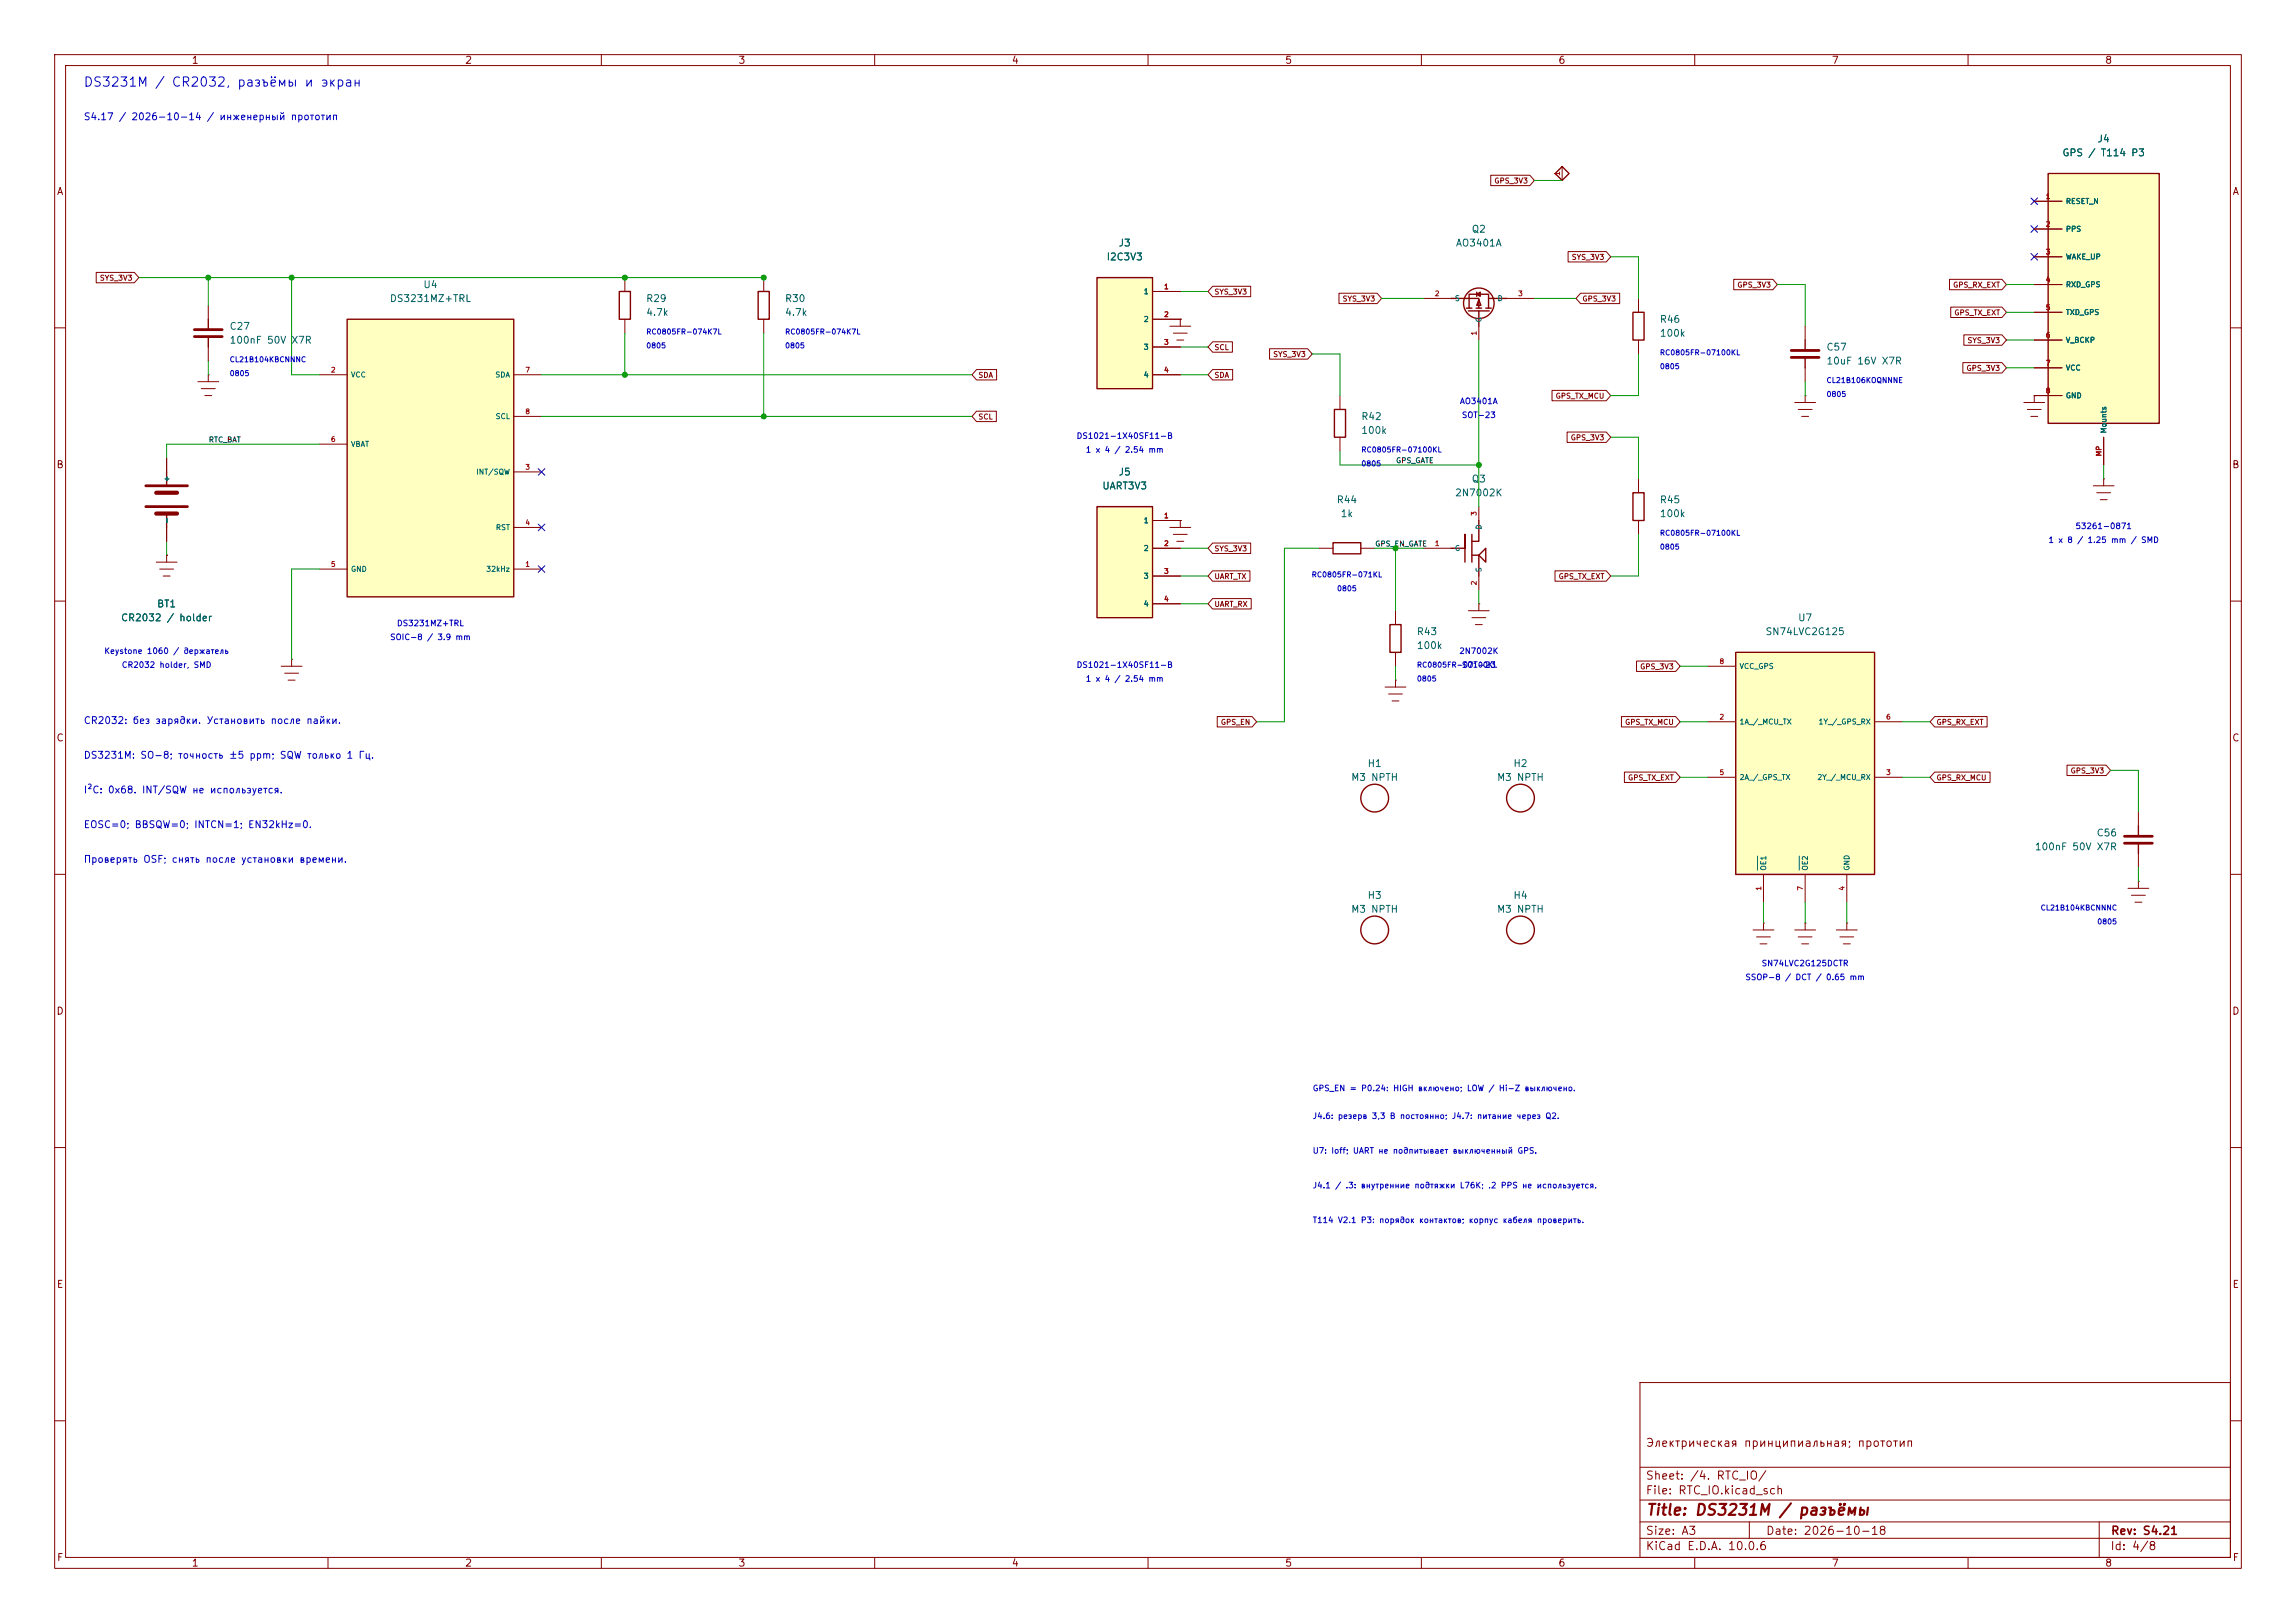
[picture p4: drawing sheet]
<svg xmlns="http://www.w3.org/2000/svg" width="420mm" height="297mm" viewBox="0 0 420 297" stroke-linecap="round" stroke-linejoin="round" font-family="sans-serif">
<defs><g id="words">
<text font-size="2" fill="#840000" x="301" y="277.8">Title: DS3231M / разъёмы</text>
<text font-size="1.7" fill="#0000c2" x="15.2" y="16.3">DS3231M / CR2032, разъёмы и экран</text>
<g font-size="1.5" fill="#840000">
<text x="300.9" y="265.1">Электрическая принципиальная; прототип</text>
<text x="300.9" y="273.8">File: RTC_IO.kicad_sch</text>
<text x="300.9" y="271.1">Sheet: /4. RTC_IO/</text>
<text x="300.9" y="281.2">Size: A3</text>
<text x="322.9" y="281.2">Date: 2026-10-18</text>
<text x="386" y="281.2">Rev: S4.21</text>
<text x="300.9" y="284">KiCad E.D.A. 10.0.6</text>
<text x="385.9" y="284">Id: 4/8</text>
</g>
<g font-size="1.3" fill="#840000">
<text x="35" y="12">1</text>
<text x="85" y="12">2</text>
<text x="135" y="12">3</text>
<text x="185" y="12">4</text>
<text x="235" y="12">5</text>
<text x="285" y="12">6</text>
<text x="335" y="12">7</text>
<text x="385" y="12">8</text>
<text x="10.3" y="36">A</text>
<text x="408.3" y="36">A</text>
<text x="10.2" y="86">B</text>
<text x="408.2" y="86">B</text>
<text x="10.2" y="136">C</text>
<text x="408.2" y="136">C</text>
<text x="10.2" y="186">D</text>
<text x="408.2" y="186">D</text>
<text x="10.3" y="236">E</text>
<text x="408.3" y="236">E</text>
<text x="10.3" y="286">F</text>
<text x="35" y="287">1</text>
<text x="85" y="287">2</text>
<text x="135" y="287">3</text>
<text x="185" y="287">4</text>
<text x="235" y="287">5</text>
<text x="285" y="287">6</text>
<text x="335" y="287">7</text>
<text x="385" y="287">8</text>
<text x="408.3" y="286">F</text>
</g>
<g font-size="1.3" fill="#0000c2">
<text x="15.2" y="22.3">S4.17 / 2026-10-14 / инженерный прототип</text>
<text x="15.2" y="132.8">CR2032: без зарядки. Установить после пайки.</text>
<text x="15.2" y="139.1">DS3231M: SO-8; точность ±5 ppm; SQW только 1 Гц.</text>
<text x="15.2" y="145.5">I²C: 0x68. INT/SQW не используется.</text>
<text x="15.2" y="151.8">EOSC=0; BBSQW=0; INTCN=1; EN32kHz=0.</text>
<text x="15.2" y="158.2">Проверять OSF; снять после установки времени.</text>
</g>
<g font-size="1.3" fill="#006464">
<text x="377.2" y="28.9">GPS / T114 P3</text>
<text x="383.6" y="26.4">J4</text>
<text x="202.3" y="48">I2C3V3</text>
<text x="204.5" y="45.4">J3</text>
<text x="266.2" y="45.4">AO3401A</text>
<text x="269.1" y="42.9">Q2</text>
<text x="77.3" y="53">U4</text>
<text x="71.2" y="55.6">DS3231MZ+TRL</text>
<text x="118.1" y="55.6">R29</text>
<text x="118.1" y="58.1">4.7k</text>
<text x="143.5" y="55.6">R30</text>
<text x="143.5" y="58.1">4.7k</text>
<text x="303.5" y="59.4">R46</text>
<text x="41.9" y="60.7">C27</text>
<text x="41.9" y="63.2">100nF 50V X7R</text>
<text x="303.5" y="61.9">100k</text>
<text x="334" y="64.5">C57</text>
<text x="334" y="67">10uF 16V X7R</text>
<text x="248.9" y="77.2">R42</text>
<text x="248.9" y="79.7">100k</text>
<text x="201.5" y="89.9">UART3V3</text>
<text x="204.5" y="87.3">J5</text>
<text x="269.1" y="88.6">Q3</text>
<text x="244.4" y="92.4">R44</text>
<text x="245.1" y="94.9">1k</text>
<text x="266.1" y="91.1">2N7002K</text>
<text x="303.5" y="92.4">R45</text>
<text x="303.5" y="94.9">100k</text>
<text x="22" y="114">CR2032 / holder</text>
<text x="28.6" y="111.5">BT1</text>
<text x="328.8" y="114">U7</text>
<text x="259.1" y="116.5">R43</text>
<text x="259.1" y="119.1">100k</text>
<text x="322.8" y="116.5">SN74LVC2G125</text>
<text x="247.1" y="143.2">M3 NPTH</text>
<text x="250.1" y="140.7">H1</text>
<text x="273.7" y="143.2">M3 NPTH</text>
<text x="276.7" y="140.7">H2</text>
<text x="372.1" y="155.9">100nF 50V X7R</text>
<text x="383.4" y="153.4">C56</text>
<text x="247.1" y="167.3">M3 NPTH</text>
<text x="250.1" y="164.8">H3</text>
<text x="273.7" y="167.3">M3 NPTH</text>
<text x="276.7" y="164.8">H4</text>
</g>
<g font-size="1.1" fill="#0000c2">
<text x="267" y="74.2">AO3401A</text>
<text x="267.3" y="76.7">SOT-23</text>
<text x="196.8" y="80.6">DS1021-1X40SF11-B</text>
<text x="198.5" y="83.1">1 x 4 / 2.54 mm</text>
<text x="374.6" y="99.6">1 x 8 / 1.25 mm / SMD</text>
<text x="379.6" y="97.1">53261-0871</text>
<text x="19" y="119.9">Keystone 1060 / держатель</text>
<text x="71.3" y="117.4">SOIC-8 / 3.9 mm</text>
<text x="72.5" y="114.8">DS3231MZ+TRL</text>
<text x="266.8" y="119.9">2N7002K</text>
<text x="22.2" y="122.5">CR2032 holder, SMD</text>
<text x="196.8" y="122.5">DS1021-1X40SF11-B</text>
<text x="198.5" y="125">1 x 4 / 2.54 mm</text>
<text x="267.3" y="122.5">SOT-23</text>
<text x="319.2" y="179.6">SSOP-8 / DCT / 0.65 mm</text>
<text x="322.1" y="177.1">SN74LVC2G125DCTR</text>
<text x="240" y="199.9">GPS_EN = P0.24: HIGH включено; LOW / Hi-Z выключено.</text>
<text x="240" y="205">J4.6: резерв 3,3 В постоянно; J4.7: питание через Q2.</text>
<text x="240" y="211.4">U7: Ioff; UART не подпитывает выключенный GPS.</text>
<text x="240" y="217.7">J4.1 / .3: внутренние подтяжки L76K; .2 PPS не используется.</text>
<text x="240" y="224.1">T114 V2.1 P3: порядок контактов; корпус кабеля проверить.</text>
</g>
<g font-size="1" fill="#840000">
<text x="273.3" y="33.8">GPS_3V3</text>
<text x="287.4" y="47.8">SYS_3V3</text>
<text x="18.2" y="51.6">SYS_3V3</text>
<text x="317.7" y="52.9">GPS_3V3</text>
<text x="357.2" y="52.9">GPS_RX_EXT</text>
<text x="222.1" y="54.1">SYS_3V3</text>
<text x="245.5" y="55.4">SYS_3V3</text>
<text x="289.4" y="55.4">GPS_3V3</text>
<text x="357.4" y="57.9">GPS_TX_EXT</text>
<text x="222.1" y="64.3">SCL</text>
<text x="232.8" y="65.6">SYS_3V3</text>
<text x="359.8" y="63">SYS_3V3</text>
<text x="178.9" y="69.4">SDA</text>
<text x="222.1" y="69.4">SDA</text>
<text x="359.6" y="68.1">GPS_3V3</text>
<text x="178.9" y="77">SCL</text>
<text x="284.5" y="73.2">GPS_TX_MCU</text>
<text x="287.2" y="80.8">GPS_3V3</text>
<text x="222.1" y="101.1">SYS_3V3</text>
<text x="222.1" y="106.2">UART_TX</text>
<text x="285" y="106.2">GPS_TX_EXT</text>
<text x="222.1" y="111.3">UART_RX</text>
<text x="299.9" y="122.7">GPS_3V3</text>
<text x="223.2" y="132.9">GPS_EN</text>
<text x="297.2" y="132.9">GPS_TX_MCU</text>
<text x="354.1" y="132.9">GPS_RX_EXT</text>
<text x="297.7" y="143">GPS_TX_EXT</text>
<text x="354.1" y="143">GPS_RX_MCU</text>
<text x="378.7" y="141.8">GPS_3V3</text>
</g>
<g font-size="1" fill="#006464">
<text x="377.8" y="37.5">RESET_N</text>
<text x="377.8" y="42.6">PPS</text>
<text x="377.8" y="47.7">WAKE_UP</text>
<text x="377.8" y="52.8">RXD_GPS</text>
<text x="209.1" y="54.1">1</text>
<text x="209.1" y="59.1">2</text>
<text x="266" y="55.3">S</text>
<text x="271.2" y="59.1" transform="rotate(-90 271.2 59.1)">G</text>
<text x="273.8" y="55.3">D</text>
<text x="377.8" y="57.9">TXD_GPS</text>
<text x="209.1" y="64.2">3</text>
<text x="377.8" y="62.9">V_BCKP</text>
<text x="64.1" y="69.3">VCC</text>
<text x="90.5" y="69.3">SDA</text>
<text x="209.1" y="69.3">4</text>
<text x="377.8" y="68">VCC</text>
<text x="90.6" y="76.9">SCL</text>
<text x="377.8" y="73.1">GND</text>
<text x="64.1" y="82">VBAT</text>
<text x="385.5" y="79.4" transform="rotate(-90 385.5 79.4)">Mounts</text>
<text x="31.2" y="88.3" transform="rotate(-90 31.2 88.3)">+</text>
<text x="87" y="87.1">INT/SQW</text>
<text x="31.2" y="95.9" transform="rotate(-90 31.2 95.9)">-</text>
<text x="209.1" y="96">1</text>
<text x="90.6" y="97.2">RST</text>
<text x="209.1" y="101">2</text>
<text x="266" y="101">G</text>
<text x="271.2" y="97" transform="rotate(-90 271.2 97)">D</text>
<text x="64.1" y="104.9">GND</text>
<text x="88.8" y="104.9">32kHz</text>
<text x="209.1" y="106.1">3</text>
<text x="271.2" y="104.8" transform="rotate(-90 271.2 104.8)">S</text>
<text x="209.1" y="111.2">4</text>
<text x="318.1" y="122.6">VCC_GPS</text>
<text x="318.1" y="132.8">1A_/_MCU_TX</text>
<text x="332.6" y="132.8">1Y_/_GPS_RX</text>
<text x="318.1" y="143">2A_/_GPS_TX</text>
<text x="332.3" y="143">2Y_/_MCU_RX</text>
<text x="323.3" y="159.4" transform="rotate(-90 323.3 159.4)">OE1</text>
<text x="330.9" y="159.4" transform="rotate(-90 330.9 159.4)">OE2</text>
<text x="338.5" y="159.4" transform="rotate(-90 338.5 159.4)">GND</text>
</g>
<g font-size="1" fill="#0000c2">
<text x="118.1" y="61.4">RC0805FR-074K7L</text>
<text x="118.1" y="64">0805</text>
<text x="143.5" y="64">0805</text>
<text x="143.5" y="61.4">RC0805FR-074K7L</text>
<text x="303.5" y="65.2">RC0805FR-07100KL</text>
<text x="41.9" y="66.5">CL21B104KBCNNNC</text>
<text x="41.9" y="69">0805</text>
<text x="303.5" y="67.8">0805</text>
<text x="334" y="70.3">CL21B106KOQNNNE</text>
<text x="334" y="72.9">0805</text>
<text x="248.9" y="83">RC0805FR-07100KL</text>
<text x="248.9" y="85.6">0805</text>
<text x="303.5" y="98.3">RC0805FR-07100KL</text>
<text x="303.5" y="100.8">0805</text>
<text x="239.8" y="105.9">RC0805FR-071KL</text>
<text x="244.5" y="108.4">0805</text>
<text x="259.1" y="122.4">RC0805FR-07100KL</text>
<text x="259.1" y="124.9">0805</text>
<text x="373.2" y="166.8">CL21B104KBCNNNC</text>
<text x="383.5" y="169.4">0805</text>
</g>
<g font-size="1" fill="#0f0f0f">
<text x="38.1" y="81.2">RTC_BAT</text>
<text x="255.3" y="85">GPS_GATE</text>
<text x="251.5" y="100.2">GPS_EN_GATE</text>
</g>
<g font-size=".9" fill="#a90000">
<text x="285.5" y="32.3" transform="rotate(-90 285.5 32.3)">1</text>
<text x="374.1" y="36.6">1</text>
<text x="374.1" y="41.7">2</text>
<text x="374.1" y="46.8">3</text>
<text x="212.8" y="53.1">1</text>
<text x="374.1" y="51.9">4</text>
<text x="212.8" y="58.2">2</text>
<text x="262.4" y="54.4">2</text>
<text x="277.6" y="54.4">3</text>
<text x="374.1" y="56.9">5</text>
<text x="212.8" y="63.3">3</text>
<text x="270.3" y="61.5" transform="rotate(-90 270.3 61.5)">1</text>
<text x="374.1" y="62">6</text>
<text x="60.4" y="68.4">2</text>
<text x="96" y="68.4">7</text>
<text x="212.8" y="68.4">4</text>
<text x="374.1" y="67.1">7</text>
<text x="96" y="76">8</text>
<text x="374.1" y="72.2">8</text>
<text x="60.4" y="81.1">6</text>
<text x="384.6" y="83.6" transform="rotate(-90 384.6 83.6)">MP</text>
<text x="96" y="86.2">3</text>
<text x="212.8" y="95">1</text>
<text x="270.3" y="94.5" transform="rotate(-90 270.3 94.5)">3</text>
<text x="96" y="96.3">4</text>
<text x="212.8" y="100.1">2</text>
<text x="262.4" y="100.1">1</text>
<text x="60.4" y="103.9">5</text>
<text x="96" y="103.9">1</text>
<text x="212.8" y="105.2">3</text>
<text x="270.3" y="107.2" transform="rotate(-90 270.3 107.2)">2</text>
<text x="212.8" y="110.3">4</text>
<text x="314.4" y="121.7">8</text>
<text x="314.4" y="131.9">2</text>
<text x="344.9" y="131.9">6</text>
<text x="314.4" y="142">5</text>
<text x="344.9" y="142">3</text>
<text x="322.4" y="163.1" transform="rotate(-90 322.4 163.1)">1</text>
<text x="330" y="163.1" transform="rotate(-90 330 163.1)">7</text>
<text x="337.6" y="163.1" transform="rotate(-90 337.6 163.1)">4</text>
</g>
</g></defs>
<g fill="none" stroke="#840000" stroke-width=".18">
<path d="M10 10h400v277h-400zM12 12h396v273h-396zM60 10v2M110 10v2M160 10v2M210 10v2M260 10v2M310 10v2M360 10v2M10 60h2M245.1 72.4v2.5M408 60h2"/>
<path d="M245.1 80v2.6M10 110h2M408 110h2M10 160h2M408 160h2M10 210h2M408 210h2M300 253h108v32h-108zM10 260h2M300 278.5h108M300 274.5h108M300 268.5h108"/>
<path d="M320 278.5v3M384 278.5v6.5M408 260h2M60 285v2M110 285v2M160 285v2M210 285v2M260 285v2M300 281.5h108M310 285v2M360 285v2"/>
</g>
<g fill="none" stroke="#840000" stroke-width=".25">
<path d="M244.1 74.9h2v5.1h-2z"/>
<circle cx="251.5" cy="170.2" r="2.54"/>
</g>
<path d="M63.5 58.4h30.5v50.8h-30.5z" fill="#ffffc2"/>
<g fill="none" stroke="#840000" stroke-width=".25">
<path d="M284.5 31.8l1.2-1.3 1.3 1.3-1.3 1.2zM63.5 58.4h30.5v50.8h-30.5zM265.4 54.6h5.1v1.8M268.2 56.4h1M268.6 56.9h3.8M268.7 56.4v-2.6h3.6v2.6M270 56.4h1M270.1 53.8l.7-.3v.7zM270.1 53.5v.7M270.5 54.9l.4 1h-.8zM270.5 56.9v2.8M271.8 56.4h1"/>
<path d="M272.3 54.6h3.3M269.2 97.8v5.1M270.5 95.3v3.8h-1.3M298.7 90.2h2v5.1h-2zM254.3 114.3h2v5.1h-2zM265.4 100.3h2.6v-2.5v5.1M269.2 101.6h1.3v3.8M271.8 100.3v2.6l-1.3-1.3z"/>
<circle cx="270.5" cy="55.5" r="2.79"/>
<circle cx="251.5" cy="146" r="2.54"/>
<circle cx="278.1" cy="146" r="2.54"/>
<circle cx="278.1" cy="170.2" r="2.54"/>
</g>
<g fill="none" stroke="#840000" stroke-width=".18">
<path d="M285.7 30.5v2.5M260.3 54.6h5.1M270.5 59.7v2.5M275.6 54.6h5.1M36.2 69.9h3.8M36.8 71.1h2.6M37.5 72.4h1.2M38.1 68.6h.1M38.1 68.6v1.3M58.4 68.6h5.1M94 68.6h5.1M94 76.2h5.1"/>
<path d="M58.4 81.3h5.1M94 86.4h5.1M94 96.5h5.1M270.5 92.7v2.6M299.7 87.6v2.6M299.7 95.3v2.5M58.4 104.1h5.1M94 104.1h5.1M255.3 111.8v2.5M255.3 119.4v2.5M260.3 100.3h5.1M270.5 105.4v2.6"/>
<path d="M253.4 125.7h3.8M254 127h2.5M254.6 128.3h1.3M255.3 124.5h.1M255.3 124.5v1.2"/>
</g>
<path d="M200.7 50.8h10.1v20.3h-10.1z" fill="#ffffc2"/>
<path d="M113.3 53.3h2v5.1h-2zM138.7 53.3h2v5.1h-2zM200.7 50.8h10.1v20.3h-10.1zM298.7 57.2h2v5h-2zM30.5 86.4v2.5M30.5 94v2.5M391.2 151.1v1.9M391.2 154.3v1.9" fill="none" stroke="#840000" stroke-width=".25"/>
<g fill="none" stroke="#840000" stroke-width=".18">
<path d="M114.3 50.8v2.5M114.3 58.4v2.6M139.7 50.8v2.5M139.7 58.4v2.6M210.8 53.3h5.1M210.8 58.4h5.1M299.7 54.6v2.6M210.8 63.5h5.1M210.8 68.6h5.1M299.7 62.2v2.6M30.5 83.8v2.6M30.5 96.5v2.6"/>
<path d="M391.2 148.6v2.5M391.2 156.2v2.6M389.3 162.6h3.8M389.9 163.8h2.5M390.5 165.1h1.3M391.2 161.3h.1M391.2 161.3v1.3"/>
</g>
<path d="M26.7 88.9h7.6M26.7 92.7h7.6M388.6 153h5.1M388.6 154.3h5.1" fill="none" stroke="#840000" stroke-width=".51"/>
<path d="M28.6 90.2h3.8M28.6 94h3.8" fill="none" stroke="#840000" stroke-width=".76"/>
<path d="M374.6 31.8h20.4v45.7h-20.4z" fill="#ffffc2"/>
<path d="M374.6 31.8h20.4v45.7h-20.4zM38.1 58.4v1.9M38.1 61.6v1.9M330.2 62.2v1.9M330.2 65.4v1.9M243.8 99.3h5.1v2h-5.1z" fill="none" stroke="#840000" stroke-width=".25"/>
<g fill="none" stroke="#840000" stroke-width=".18">
<path d="M372.1 36.8h5.1M38.1 55.9v2.5M214 59.7h3.8M215.9 58.4h.1M215.9 58.4v1.3M330.2 59.7v2.5M372.1 41.9h5.1M372.1 47h5.1M372.1 52.1h5.1M372.1 57.2h5.1M38.1 63.5v2.5M214.6 61h2.6"/>
<path d="M215.3 62.2h1.2M328.3 73.7h3.8M328.9 74.9h2.6M329.6 76.2h1.2M330.2 72.4h.1M330.2 67.3v2.6M330.2 72.4v1.3M370.2 73.7h3.8M370.8 74.9h2.6M371.5 76.2h1.2M372.1 72.4h.1M372.1 62.2h5.1"/>
<path d="M372.1 67.3h5.1M372.1 72.4h5.1M372.1 72.4v1.3M382.9 88.9h3.8M383.5 90.2h2.6M384.2 91.4h1.2M384.8 87.6h.1M384.8 80v5.1M384.8 87.6v1.3M28.6 102.9h3.8M29.2 104.1h2.5M29.8 105.4h1.3"/>
<path d="M30.5 101.6h.1M30.5 101.6v1.3M241.3 100.3h2.5M248.9 100.3h2.6M51.4 121.9h3.8M52.1 123.2h2.5M52.7 124.5h1.3M53.3 120.7h.1M53.3 120.7v1.2M320.7 170.2h3.8M321.3 171.5h2.5M321.9 172.7h1.3"/>
<path d="M322.6 168.9h.1M322.6 168.9v1.3M328.3 170.2h3.8M328.9 171.5h2.6M329.6 172.7h1.2M330.2 168.9h.1M330.2 168.9v1.3M335.9 170.2h3.8M336.5 171.5h2.6M337.2 172.7h1.3M337.8 168.9h.1M337.8 168.9v1.3"/>
</g>
<path d="M35.6 60.3h5M35.6 61.6h5M327.7 64.1h5M327.7 65.4h5" fill="none" stroke="#840000" stroke-width=".51"/>
<path d="M200.7 92.7h10.1v20.3h-10.1z" fill="#ffffc2"/>
<path d="M200.7 92.7h10.1v20.3h-10.1z" fill="none" stroke="#840000" stroke-width=".25"/>
<g fill="none" stroke="#840000" stroke-width=".18">
<path d="M210.8 95.3h5.1M214 96.5h3.8M214.6 97.8h2.6M215.3 99.1h1.2M215.9 95.3h.1M215.9 95.3v1.2M210.8 100.3h5.1M210.8 105.4h5.1M210.8 110.5h5.1M268.6 111.8h3.8M269.2 113h2.6M269.9 114.3h1.2"/>
<path d="M270.5 110.5h.1M270.5 110.5v1.3"/>
</g>
<path d="M317.5 119.4h25.4v40.6h-25.4z" fill="#ffffc2"/>
<path d="M317.5 119.4h25.4v40.6h-25.4z" fill="none" stroke="#840000" stroke-width=".25"/>
<g fill="none" stroke="#840000" stroke-width=".18">
<path d="M272.7 32.1h7.1l.9 .9-.9 1h-7.1zM372.1 36.8h5.1M17.6 49.8h7l.8 1-.8 1h-7zM210.8 53.3h5.1M210.8 58.4h5.1M215.9 58.4h.1M221.8 52.4h7v1.9h-7l-.8-1zM244.9 53.7h7l.8 .9-.8 1h-7zM286.8 46h7l.8 1-.8 .9h-7zM289.1 53.7h7.2v1.9h-7.2l-.8-1zM317.1 51.1h7.2l.8 1-.8 .9h-7.2zM356.6 51.1h9.6l.8 1-.8 .9h-9.6z"/>
<path d="M356.8 56.2h9.4l.8 1-.8 .9h-9.4zM372.1 41.9h5.1M372.1 47h5.1M372.1 52.1h5.1M372.1 57.2h5.1M178.6 75.2h3.7v2h-3.7l-.8-1zM178.6 67.6h3.7v1.9h-3.7l-.8-.9zM210.8 63.5h5.1M210.8 68.6h5.1M221.8 67.6h3.7v1.9h-3.7l-.8-.9zM221.8 62.5h3.6v2h-3.6l-.8-1zM232.2 63.8h7l.8 1-.8 .9h-7z"/>
<path d="M283.9 71.4h9.9l.8 1-.8 .9h-9.9zM286.7 79.1h7.1l.8 .9-.8 1h-7.1zM359 66.4h7.2l.8 .9-.8 1h-7.2zM359.2 61.3h7l.8 .9-.8 1h-7zM372.1 72.4h.1M372.1 62.2h5.1M372.1 67.3h5.1M372.1 72.4h5.1M30.5 83.8v2.6M30.5 96.5v2.6M210.8 95.3h5.1M215.9 95.3h.1"/>
<path d="M221.8 99.4h7v1.9h-7l-.8-1zM384.8 80v5.1M30.5 101.6h.1M210.8 100.3h5.1M210.8 105.4h5.1M210.8 110.5h5.1M221.8 109.5h7.1v1.9h-7.1l-.8-.9zM221.8 104.5h6.8v1.9h-6.8l-.8-1zM284.4 104.5h9.4l.8 .9-.8 1h-9.4zM222.7 131.1h6.3l.9 1-.9 .9h-6.3zM296.6 131.1h9.9l.8 1-.8 .9h-9.9zM299.4 121h7.1l.8 .9-.8 1h-7.1z"/>
<path d="M312.4 132.1h5.1M312.4 121.9h5.1M342.9 132.1h5.1M353.9 131.1h9.6v1.9h-9.6l-.8-.9zM297.1 141.3h9.4l.8 .9-.8 1h-9.4zM312.4 142.2h5.1M342.9 142.2h5.1M353.9 141.3h10.1v1.9h-10.1l-.8-1zM378.1 140h7.1l.9 1-.9 .9h-7.1zM322.6 160v5.1M330.2 160v5.1M337.8 160v5.1"/>
</g>
<path d="M321.5 156.7v2.5M329.1 156.7v2.5" fill="none" stroke="#006464" stroke-width=".18"/>
<g fill="none" stroke="#009600" stroke-width=".18">
<path d="M280.7 33h5M25.4 50.8h114.3M38.1 50.8v5.1M53.3 50.8v17.8h5.1M215.9 53.3h5.1M252.7 54.6h7.6M280.7 54.6h7.6M294.6 47h5.1v7.6M325.1 52.1h5.1v7.6M367 52.1h5.1M367 57.2h5.1M38.1 66v2.6"/>
<path d="M99.1 68.6h78.7M99.1 76.2h78.7M114.3 61v7.6M139.7 61v15.2M215.9 68.6h5.1M215.9 63.5h5.1M240 64.8h5.1v7.6M270.5 62.2v30.5M299.7 64.8v7.6h-5.1M330.2 69.9v2.5M367 62.2h5.1M367 67.3h5.1"/>
<path d="M30.5 99.1v2.5M58.4 81.3h-27.9v2.5M245.1 82.6v2.5h25.4M294.6 80h5.1v7.6M299.7 97.8v7.6h-5.1M384.8 85.1v2.5M58.4 104.1h-5.1v16.6M215.9 100.3h5.1M215.9 105.4h5.1M215.9 110.5h5.1M241.3 100.3h-6.4v31.8h-5M251.5 100.3h8.8"/>
<path d="M255.3 100.3v11.5M270.5 108v2.5M255.3 121.9v2.6M307.3 132.1h5.1M307.3 121.9h5.1M348 132.1h5.1M307.3 142.2h5.1M348 142.2h5.1M386.1 141h5.1v7.6M391.2 158.8v2.5M322.6 165.1v3.8M330.2 165.1v3.8"/>
<path d="M337.8 165.1v3.8"/>
</g>
<path d="M371.5 36.2l1.2 1.2M372.7 36.2l-1.2 1.2M371.5 41.3l1.2 1.2M371.5 46.4l1.2 1.2M372.7 41.3l-1.2 1.2M372.7 46.4l-1.2 1.2M98.5 95.9l1.2 1.2M98.5 85.8l1.2 1.2M99.7 95.9l-1.2 1.2M99.7 85.8l-1.2 1.2M98.5 103.5l1.2 1.2M99.7 103.5l-1.2 1.2" fill="none" stroke="#000084" stroke-width=".18"/>
<g fill="#009600" stroke="#009600" stroke-width=".18">
<circle cx="38.1" cy="50.8" r=".46"/>
<circle cx="53.3" cy="50.8" r=".46"/>
<circle cx="255.3" cy="100.3" r=".46"/>
<circle cx="270.5" cy="85.1" r=".46"/>
<circle cx="139.7" cy="76.2" r=".46"/>
<circle cx="139.7" cy="50.8" r=".46"/>
<circle cx="114.3" cy="50.8" r=".46"/>
<circle cx="114.3" cy="68.6" r=".46"/>
</g>
<use href="#words"/>
</svg>
